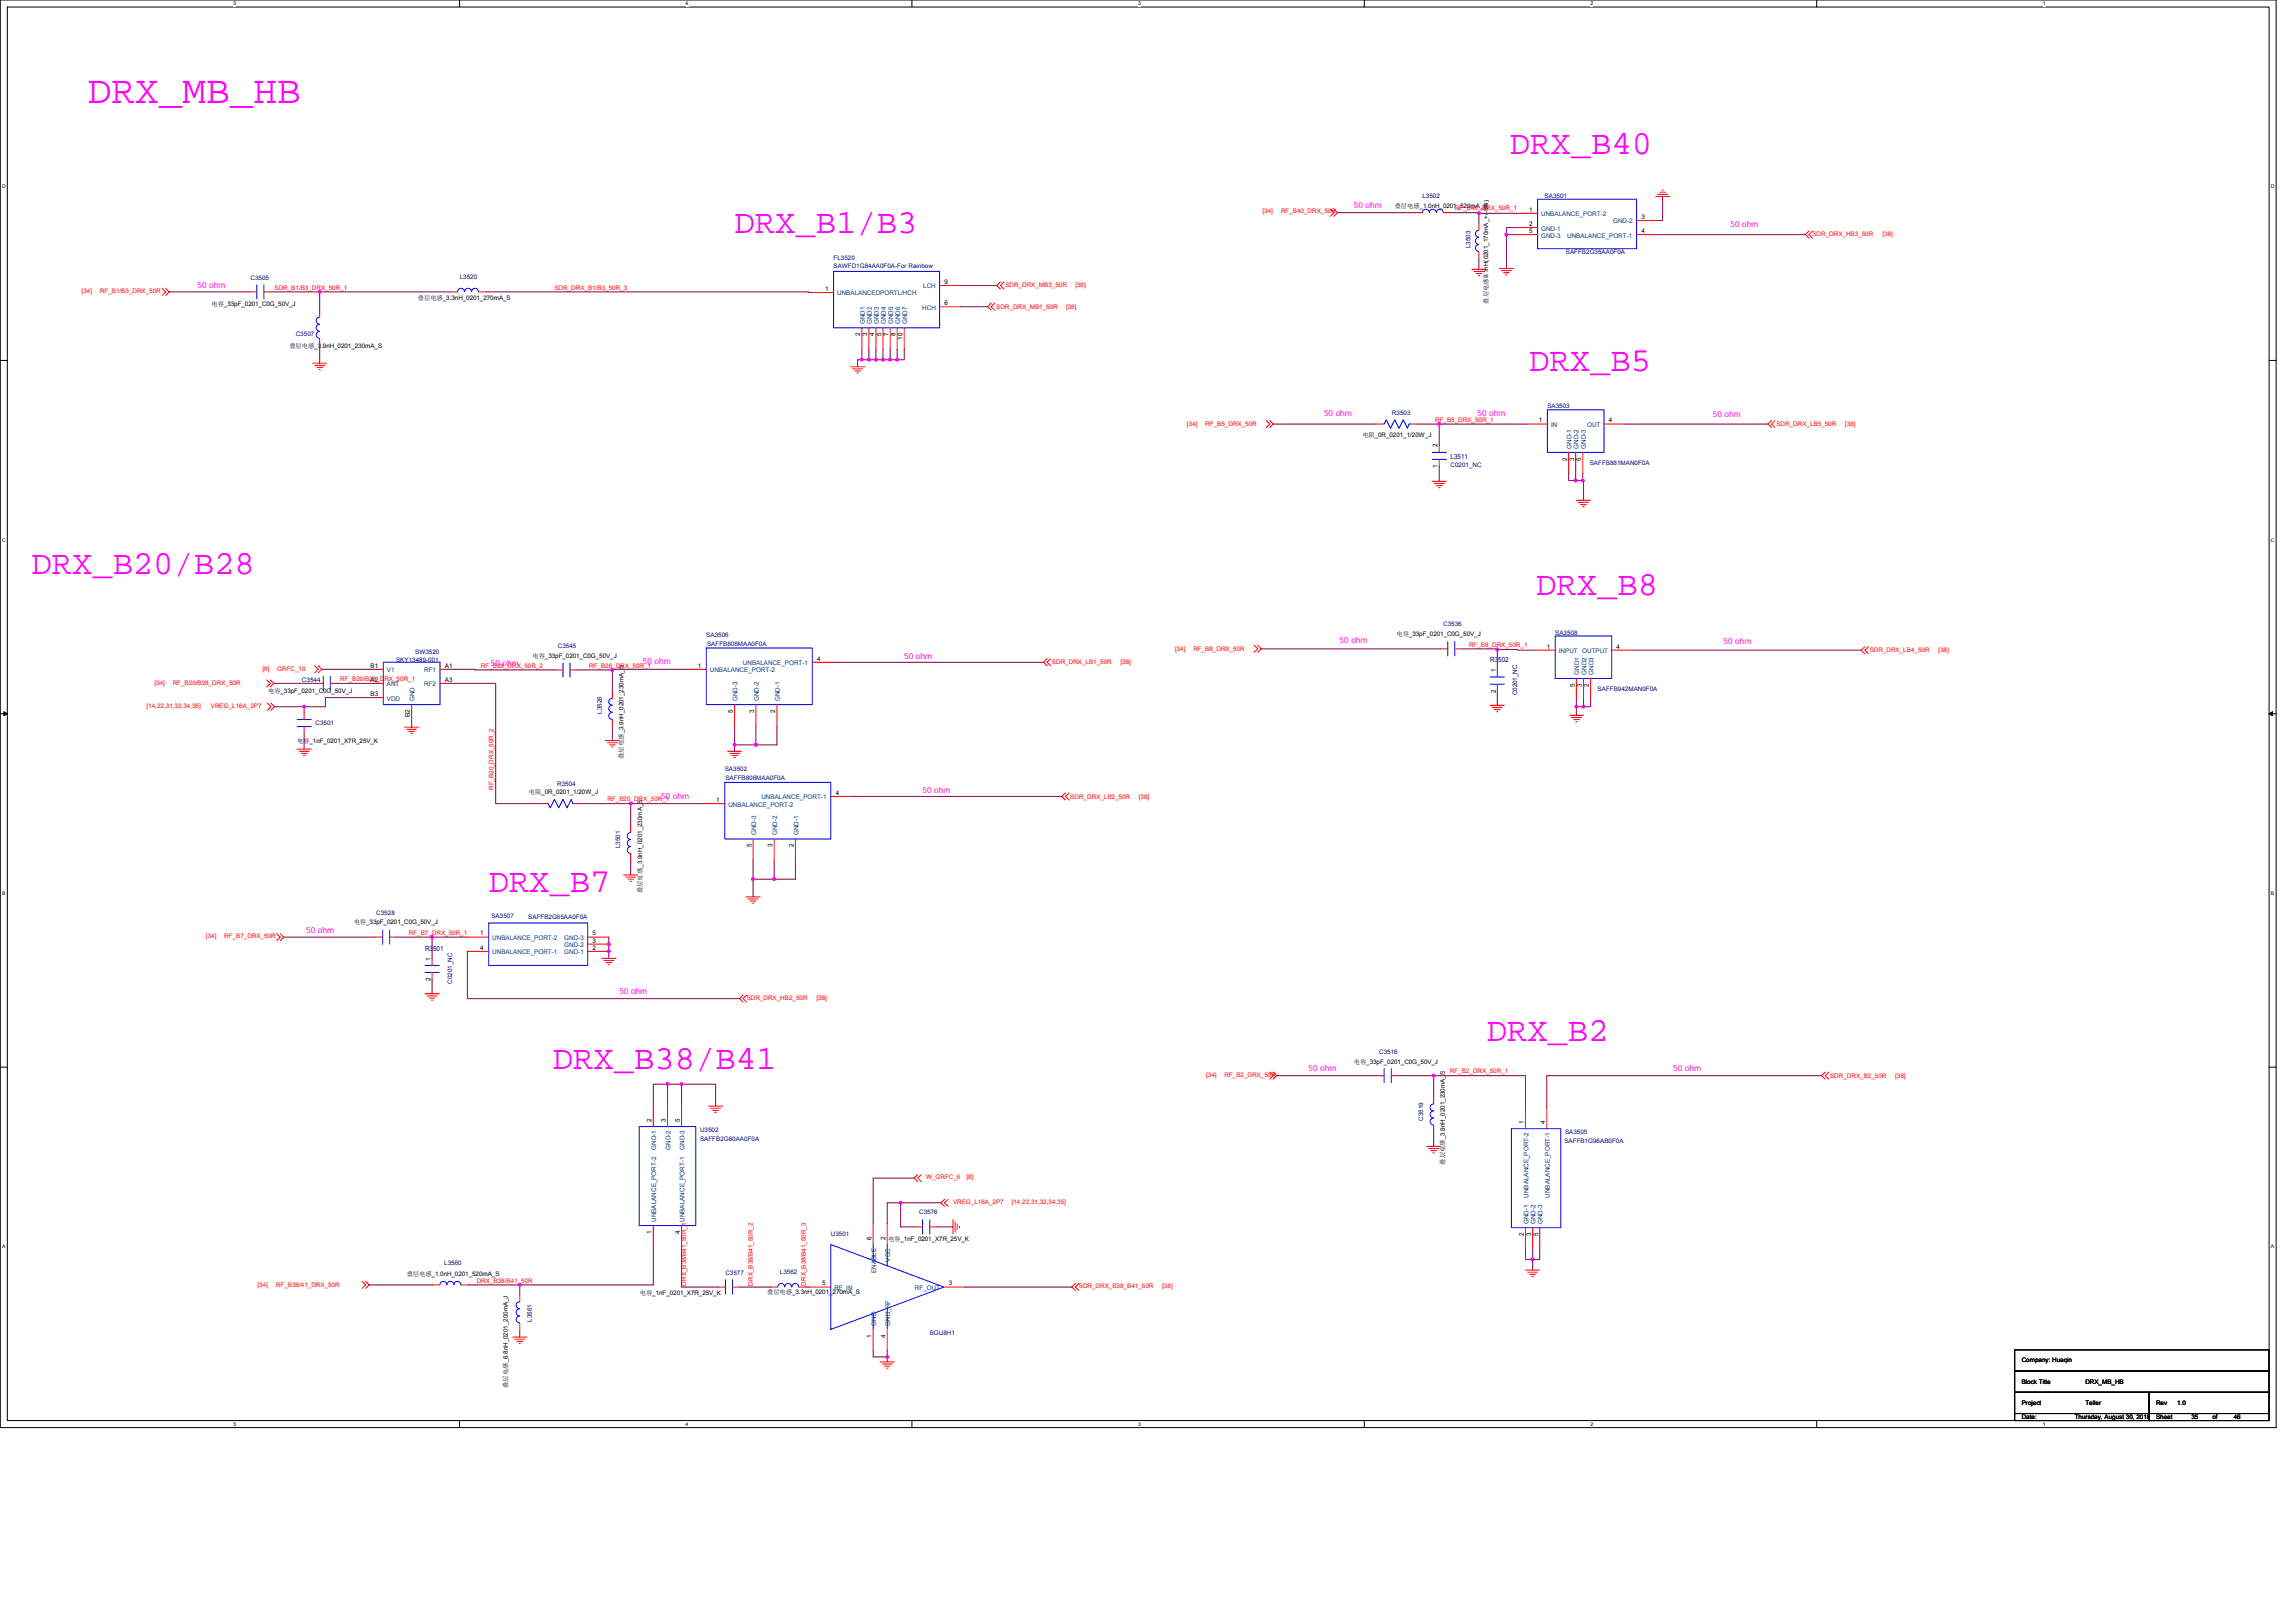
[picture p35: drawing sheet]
<svg xmlns="http://www.w3.org/2000/svg" width="297mm" height="210mm" viewBox="0 0 297 210" stroke-linecap="round" stroke-linejoin="round" font-family="sans-serif">
<defs><g id="words">
<text font-size="5.1" fill="#f0f" x="11.4" y="13.4">DRX_MB_HB</text>
<g font-size="4.4" fill="#f0f">
<text x="195.3" y="19.9">DRX_B40</text>
<text x="95" y="30.1">DRX_B1/B3</text>
<text x="197.8" y="48">DRX_B5</text>
<text x="4.1" y="74.3">DRX_B20/B28</text>
<text x="198.7" y="76.9">DRX_B8</text>
<text x="63.2" y="115.4">DRX_B7</text>
<text x="192.3" y="134.7">DRX_B2</text>
<text x="71.5" y="138.3">DRX_B38/B41</text>
</g>
<g font-size="1.1" fill="#f0f">
<text x="175.2" y="26.9">50 ohm</text>
<text x="223.9" y="29.4">50 ohm</text>
<text x="25.5" y="37.3">50 ohm</text>
<text x="171.3" y="53.8">50 ohm</text>
<text x="191.2" y="53.8">50 ohm</text>
<text x="221.6" y="53.9">50 ohm</text>
<text x="173.3" y="83.2">50 ohm</text>
<text x="223" y="83.4">50 ohm</text>
<text x="63.5" y="86.2">50 ohm</text>
<text x="83.2" y="85.9">50 ohm</text>
<text x="117" y="85.3">50 ohm</text>
<text x="85.5" y="103.3">50 ohm</text>
<text x="119.4" y="102.7">50 ohm</text>
<text x="39.6" y="120.7">50 ohm</text>
<text x="80.1" y="128.5">50 ohm</text>
<text x="169.3" y="138.6">50 ohm</text>
<text x="216.5" y="138.6">50 ohm</text>
</g>
<g font-size=".9" fill="#000080">
<text x="187.7" y="59.4">L3511</text>
<text x="192.8" y="85.7">R3502</text>
<text x="55" y="123">R3501</text>
</g>
<g font-size=".8" fill="#f00">
<text x="163.3" y="27.6">[34]</text>
<text x="165.7" y="27.6">RF_B40_DRX_50R</text>
<text x="188.2" y="27.2">RF_B40_DRX_50R_1</text>
<text x="234.5" y="30.5">SDR_DRX_HB3_50R</text>
<text x="243.5" y="30.5">[38]</text>
<text x="10.6" y="37.9">[34]</text>
<text x="12.9" y="37.9">RF_B1/B3_DRX_50R</text>
<text x="35.5" y="37.5">SDR_B1/B3_DRX_50R_1</text>
<text x="71.7" y="37.5">SDR_DRX_B1/B3_50R_3</text>
<text x="128.9" y="39.9">SDR_DRX_MB1_50R</text>
<text x="130.1" y="37.2">SDR_DRX_MB3_50R</text>
<text x="137.9" y="39.9">[38]</text>
<text x="139.1" y="37.2">[38]</text>
<text x="153.6" y="55.1">[34]</text>
<text x="155.9" y="55.1">RF_B5_DRX_50R</text>
<text x="185.7" y="54.6">RF_B5_DRX_50R_1</text>
<text x="229.8" y="55.1">SDR_DRX_LB5_50R</text>
<text x="238.7" y="55.1">[38]</text>
<text x="190.1" y="83.7">RF_B8_DRX_50R_1</text>
<text x="20" y="88.6">[34]</text>
<text x="22.3" y="88.6">RF_B20/B28_DRX_50R</text>
<text x="34" y="86.8">[8]</text>
<text x="35.9" y="86.8">GRFC_10</text>
<text x="44" y="88.1">RF_B20/B28_DRX_50R_1</text>
<text x="62.2" y="86.4">RF_B28_DRX_50R_2</text>
<text x="76.2" y="86.4">RF_B28_DRX_50R_1</text>
<text x="136.1" y="85.9">SDR_DRX_LB1_50R</text>
<text x="145" y="85.9">[38]</text>
<text x="152" y="84.2">[34]</text>
<text x="154.4" y="84.2">RF_B8_DRX_50R</text>
<text x="241.9" y="84.4">SDR_DRX_LB4_50R</text>
<text x="250.8" y="84.4">[38]</text>
<text x="19" y="91.6">[14,22,31,32,34,35]</text>
<text x="27.3" y="91.6">VREG_L16A_2P7</text>
<text x="63.8" y="102.2" transform="rotate(-90 63.8 102.2)">RF_B20_DRX_50R_2</text>
<text x="78.6" y="103.7">RF_B20_DRX_50R_1</text>
<text x="138.5" y="103.3">SDR_DRX_LB2_50R</text>
<text x="147.3" y="103.3">[38]</text>
<text x="26.6" y="121.4">[34]</text>
<text x="29" y="121.4">RF_B7_DRX_50R</text>
<text x="52.9" y="120.9">RF_B7_DRX_50R_1</text>
<text x="96.6" y="129.4">SDR_DRX_HB2_50R</text>
<text x="105.6" y="129.4">[38]</text>
<text x="156" y="139.3">[34]</text>
<text x="158.4" y="139.3">RF_B2_DRX_50R</text>
<text x="187.6" y="138.9">RF_B2_DRX_50R_1</text>
<text x="236.8" y="139.4">SDR_DRX_B2_50R</text>
<text x="245.2" y="139.4">[38]</text>
<text x="119.8" y="152.6">W_GRFC_6</text>
<text x="123.3" y="155.8">VREG_L16A_2P7</text>
<text x="125" y="152.6">[8]</text>
<text x="130.9" y="155.8">[14,22,31,32,34,35]</text>
<text x="33.3" y="166.5">[34]</text>
<text x="35.7" y="166.5">RF_B38/41_DRX_50R</text>
<text x="61.7" y="165.9">DRX_B38/B41_50R</text>
<text x="88.8" y="166.3" transform="rotate(-90 88.8 166.3)">DRX_B38/B41_50R_1</text>
<text x="97.4" y="166.3" transform="rotate(-90 97.4 166.3)">DRX_B38/B41_50R_2</text>
<text x="104.3" y="166.3" transform="rotate(-90 104.3 166.3)">DRX_B38/B41_50R_3</text>
<text x="139.6" y="166.7">SDR_DRX_B38_B41_50R</text>
<text x="150.4" y="166.7">[38]</text>
</g>
<g font-size=".8">
<text x="180.4" y="26.9">叠层电感_1.0nH_0201_520mA_S</text>
<text x="197.8" y="27.4">1</text>
<text x="197.8" y="29.2">2</text>
<text x="212.4" y="28.3">3</text>
<text x="197.8" y="30.1">5</text>
<text x="212.4" y="30.1">4</text>
<text x="27.4" y="39.6">电容_33pF_0201_C0G_50V_J</text>
<text x="54.1" y="38.8">叠层电感_3.3nH_0201_270mA_S</text>
<text x="106.7" y="37.6">1</text>
<text x="122.2" y="36.7">9</text>
<text x="122.2" y="39.5">6</text>
<text x="192.5" y="39.3" transform="rotate(-90 192.5 39.3)">叠层电感9.1nH(0201_170mA_+/-5%)</text>
<text x="37.4" y="45.1">叠层电感_3.9nH_0201_230mA_S</text>
<text x="111.3" y="43.5" transform="rotate(-90 111.3 43.5)">2</text>
<text x="112.2" y="43.5" transform="rotate(-90 112.2 43.5)">3</text>
<text x="113.1" y="43.5" transform="rotate(-90 113.1 43.5)">4</text>
<text x="114" y="43.5" transform="rotate(-90 114 43.5)">5</text>
<text x="115" y="43.5" transform="rotate(-90 115 43.5)">7</text>
<text x="115.9" y="43.5" transform="rotate(-90 115.9 43.5)">8</text>
<text x="116.8" y="43.9" transform="rotate(-90 116.8 43.9)">10</text>
<text x="176.3" y="56.5">电阻_0R_0201_1/20W_J</text>
<text x="186" y="57.9" transform="rotate(-90 186 57.9)">2</text>
<text x="199.1" y="54.7">1</text>
<text x="202.7" y="59.6" transform="rotate(-90 202.7 59.6)">2</text>
<text x="203.6" y="59.6" transform="rotate(-90 203.6 59.6)">3</text>
<text x="204.6" y="59.6" transform="rotate(-90 204.6 59.6)">5</text>
<text x="208.1" y="54.7">4</text>
<text x="186" y="60.5" transform="rotate(-90 186 60.5)">1</text>
<text x="180.7" y="82.3">电容_33pF_0201_C0G_50V_J</text>
<text x="200.1" y="83.9">1</text>
<text x="209.1" y="83.9">4</text>
<text x="34.7" y="89.6">电容_33pF_0201_C0G_50V_J</text>
<text x="47.9" y="86.4">B1</text>
<text x="47.9" y="88.2">A2</text>
<text x="57.5" y="88.2">A3</text>
<text x="57.5" y="86.4">A1</text>
<text x="68.9" y="85.1">电容_33pF_0201_C0G_50V_J</text>
<text x="90.3" y="86.4">1</text>
<text x="105.7" y="85.5">4</text>
<text x="193.5" y="89.6" transform="rotate(-90 193.5 89.6)">2</text>
<text x="193.5" y="87" transform="rotate(-90 193.5 87)">1</text>
<text x="203.7" y="88.9" transform="rotate(-90 203.7 88.9)">5</text>
<text x="204.7" y="88.9" transform="rotate(-90 204.7 88.9)">3</text>
<text x="205.6" y="88.9" transform="rotate(-90 205.6 88.9)">2</text>
<text x="47.9" y="90">B3</text>
<text x="53" y="92.8" transform="rotate(-90 53 92.8)">B2</text>
<text x="94.8" y="92.2" transform="rotate(-90 94.8 92.2)">5</text>
<text x="97.6" y="92.2" transform="rotate(-90 97.6 92.2)">3</text>
<text x="100.3" y="92.2" transform="rotate(-90 100.3 92.2)">2</text>
<text x="38.4" y="96.1">电容_1nF_0201_X7R_25V_K</text>
<text x="80.7" y="98.2" transform="rotate(-90 80.7 98.2)">叠层电感_3.9nH_0201_230mA_S</text>
<text x="68.4" y="102.8">电阻_0R_0201_1/20W_J</text>
<text x="92.7" y="103.8">1</text>
<text x="108.1" y="102.8">4</text>
<text x="97.2" y="109.6" transform="rotate(-90 97.2 109.6)">5</text>
<text x="99.9" y="109.6" transform="rotate(-90 99.9 109.6)">3</text>
<text x="102.7" y="109.6" transform="rotate(-90 102.7 109.6)">2</text>
<text x="45.8" y="119.6">电容_33pF_0201_C0G_50V_J</text>
<text x="83.1" y="115.6" transform="rotate(-90 83.1 115.6)">叠层电感_3.9nH_0201_230mA_S</text>
<text x="55.7" y="124.3" transform="rotate(-90 55.7 124.3)">1</text>
<text x="62.1" y="121">1</text>
<text x="62.1" y="122.9">4</text>
<text x="76.7" y="122.9">2</text>
<text x="76.7" y="121.9">3</text>
<text x="76.7" y="121">5</text>
<text x="55.7" y="126.9" transform="rotate(-90 55.7 126.9)">2</text>
<text x="175.2" y="137.6">电容_33pF_0201_C0G_50V_J</text>
<text x="84.3" y="145.1" transform="rotate(-90 84.3 145.1)">2</text>
<text x="86.1" y="145.1" transform="rotate(-90 86.1 145.1)">3</text>
<text x="88" y="145.1" transform="rotate(-90 88 145.1)">5</text>
<text x="197.1" y="145.4" transform="rotate(-90 197.1 145.4)">1</text>
<text x="199.9" y="145.4" transform="rotate(-90 199.9 145.4)">4</text>
<text x="186.9" y="150.7" transform="rotate(-90 186.9 150.7)">叠层电感_3.9nH_0201_230mA_S</text>
<text x="84.3" y="159.6" transform="rotate(-90 84.3 159.6)">1</text>
<text x="88" y="159.6" transform="rotate(-90 88 159.6)">4</text>
<text x="112.8" y="160.4" transform="rotate(-90 112.8 160.4)">6</text>
<text x="114.6" y="160.4" transform="rotate(-90 114.6 160.4)">2</text>
<text x="114.9" y="160.5">电容_1nF_0201_X7R_25V_K</text>
<text x="197.1" y="159.9" transform="rotate(-90 197.1 159.9)">2</text>
<text x="198.1" y="159.9" transform="rotate(-90 198.1 159.9)">3</text>
<text x="199" y="159.9" transform="rotate(-90 199 159.9)">5</text>
<text x="52.6" y="165">叠层电感_1.0nH_0201_520mA_S</text>
<text x="82.8" y="167.5">电容_1nF_0201_X7R_25V_K</text>
<text x="99.2" y="167.4">叠层电感_3.3nH_0201_270mA_S</text>
<text x="106.4" y="166.3">5</text>
<text x="122.7" y="166.3">3</text>
<text x="112.8" y="173.1" transform="rotate(-90 112.8 173.1)">1</text>
<text x="114.6" y="173.1" transform="rotate(-90 114.6 173.1)">4</text>
<text x="65.7" y="179.6" transform="rotate(-90 65.7 179.6)">叠层电感_6.8nH_0201_200mA_J</text>
<text x="261.6" y="179">Block Title</text>
<text x="261.6" y="176.3">Company: Huaqin</text>
<text x="269.8" y="179">DRX_MB_HB</text>
<text x="261.6" y="181.8">Project</text>
<text x="261.6" y="183.6">Date:</text>
<text x="268.4" y="183.6">Thursday, August 30, 2018</text>
<text x="269.8" y="181.8">Teller</text>
<text x="278.9" y="181.8">Rev</text>
<text x="278.9" y="183.6">Sheet</text>
<text x="281.7" y="181.8">1.0</text>
<text x="283.5" y="183.6">35</text>
<text x="286.2" y="183.6">of</text>
<text x="289" y="183.6">46</text>
</g>
<g font-size=".8" fill="#000080">
<text x="184" y="25.7">L3502</text>
<text x="199.8" y="25.6">SA3501</text>
<text x="107.8" y="33.6">FL3520</text>
<text x="107.8" y="34.7">SAWFD1G84AA0F0A-For Rainbow</text>
<text x="190.2" y="32.1" transform="rotate(-90 190.2 32.1)">L3503</text>
<text x="202.6" y="32.9">SAFFB2G35AA0F0A</text>
<text x="32.4" y="36.2">C3505</text>
<text x="59.5" y="36.1">L3520</text>
<text x="38.3" y="43.4">C3507</text>
<text x="180.1" y="53.7">R3503</text>
<text x="200.2" y="52.8">SA3503</text>
<text x="187.7" y="60.4">C0201_NC</text>
<text x="205.7" y="60.2">SAFFB881MAN0F0A</text>
<text x="72.2" y="83.8">C3545</text>
<text x="91.4" y="82.4">SA3506</text>
<text x="91.5" y="83.6">SAFFB806MAA0F0A</text>
<text x="186.7" y="81">C3536</text>
<text x="201.2" y="82.1">SA3508</text>
<text x="39.1" y="88.2">C3544</text>
<text x="51.2" y="85.7">SKY13489-001</text>
<text x="53.7" y="84.6">SW3520</text>
<text x="196.3" y="90" transform="rotate(-90 196.3 90)">C0201_NC</text>
<text x="206.7" y="89.4">SAFFB942MAN0F0A</text>
<text x="40.8" y="93.8">C3501</text>
<text x="77.9" y="92.4" transform="rotate(-90 77.9 92.4)">L3526</text>
<text x="72.1" y="101.7">R3504</text>
<text x="93.8" y="99.7">SA3502</text>
<text x="93.8" y="100.9">SAFFB806MAA0F0A</text>
<text x="80.2" y="109.7" transform="rotate(-90 80.2 109.7)">L3501</text>
<text x="48.7" y="118.4">C3528</text>
<text x="63.6" y="118.8">SA3507</text>
<text x="68.3" y="118.9">SAFFB2G65AA0F0A</text>
<text x="58.5" y="127.3" transform="rotate(-90 58.5 127.3)">C0201_NC</text>
<text x="178.4" y="136.3">C3516</text>
<text x="90.6" y="146.5">U3502</text>
<text x="90.6" y="147.7">SAFFB2G60AA0F0A</text>
<text x="184.1" y="145" transform="rotate(-90 184.1 145)">C3519</text>
<text x="202.4" y="147.9">SAFFB1G96AB0F0A</text>
<text x="202.5" y="146.7">SA3505</text>
<text x="107.5" y="159.9">U3501</text>
<text x="118.9" y="157.1">C3576</text>
<text x="57.5" y="163.7">L3560</text>
<text x="93.8" y="165">C3577</text>
<text x="100.9" y="164.8">L3562</text>
<text x="68.8" y="171" transform="rotate(-90 68.8 171)">L3561</text>
<text x="120.3" y="172.7">BGU8H1</text>
</g>
<g font-size=".8" fill="#004080">
<text x="199.4" y="28">UNBALANCE_PORT-2</text>
<text x="199.4" y="29.8">GND-1</text>
<text x="208.7" y="28.9">GND-2</text>
<text x="199.4" y="30.7">GND-3</text>
<text x="202.8" y="30.7">UNBALANCE_PORT-1</text>
<text x="108.3" y="38.2">UNBALANCEDPORTL/HCH</text>
<text x="111.9" y="42" transform="rotate(-90 111.9 42)">GND1</text>
<text x="112.8" y="42" transform="rotate(-90 112.8 42)">GND2</text>
<text x="113.7" y="42" transform="rotate(-90 113.7 42)">GND3</text>
<text x="114.6" y="42" transform="rotate(-90 114.6 42)">GND4</text>
<text x="115.5" y="42" transform="rotate(-90 115.5 42)">GND5</text>
<text x="116.5" y="42" transform="rotate(-90 116.5 42)">GND6</text>
<text x="117.4" y="42" transform="rotate(-90 117.4 42)">GND7</text>
<text x="119.3" y="40.1">HCH</text>
<text x="119.4" y="37.3">LCH</text>
<text x="200.7" y="55.2">IN</text>
<text x="203.3" y="58.1" transform="rotate(-90 203.3 58.1)">GND-1</text>
<text x="204.2" y="58.1" transform="rotate(-90 204.2 58.1)">GND-2</text>
<text x="205.1" y="58.1" transform="rotate(-90 205.1 58.1)">GND-3</text>
<text x="205.3" y="55.2">OUT</text>
<text x="50.1" y="87">V1</text>
<text x="50.1" y="88.8">ANT</text>
<text x="54.9" y="88.8">RF2</text>
<text x="54.9" y="87">RF1</text>
<text x="91.8" y="87">UNBALANCE_PORT-2</text>
<text x="96.1" y="86.1">UNBALANCE_PORT-1</text>
<text x="201.7" y="84.5">INPUT</text>
<text x="204.3" y="87.3" transform="rotate(-90 204.3 87.3)">GND1</text>
<text x="204.7" y="84.5">OUTPUT</text>
<text x="205.2" y="87.3" transform="rotate(-90 205.2 87.3)">GND2</text>
<text x="206.2" y="87.3" transform="rotate(-90 206.2 87.3)">GND3</text>
<text x="50.1" y="90.6">VDD</text>
<text x="53.6" y="90.7" transform="rotate(-90 53.6 90.7)">GND</text>
<text x="95.4" y="90.7" transform="rotate(-90 95.4 90.7)">GND-3</text>
<text x="98.2" y="90.7" transform="rotate(-90 98.2 90.7)">GND-2</text>
<text x="100.9" y="90.7" transform="rotate(-90 100.9 90.7)">GND-1</text>
<text x="94.2" y="104.4">UNBALANCE_PORT-2</text>
<text x="98.5" y="103.4">UNBALANCE_PORT-1</text>
<text x="97.8" y="108.1" transform="rotate(-90 97.8 108.1)">GND-3</text>
<text x="100.5" y="108.1" transform="rotate(-90 100.5 108.1)">GND-2</text>
<text x="103.3" y="108.1" transform="rotate(-90 103.3 108.1)">GND-1</text>
<text x="63.7" y="121.6">UNBALANCE_PORT-2</text>
<text x="63.7" y="123.5">UNBALANCE_PORT-1</text>
<text x="73" y="123.5">GND-1</text>
<text x="73" y="122.5">GND-2</text>
<text x="73" y="121.6">GND-3</text>
<text x="84.9" y="148.8" transform="rotate(-90 84.9 148.8)">GND-1</text>
<text x="86.7" y="148.8" transform="rotate(-90 86.7 148.8)">GND-2</text>
<text x="88.6" y="148.8" transform="rotate(-90 88.6 148.8)">GND-3</text>
<text x="197.7" y="155" transform="rotate(-90 197.7 155)">UNBALANCE_PORT-2</text>
<text x="200.5" y="155" transform="rotate(-90 200.5 155)">UNBALANCE_PORT-1</text>
<text x="84.9" y="158.1" transform="rotate(-90 84.9 158.1)">UNBALANCE_PORT-2</text>
<text x="88.6" y="158.1" transform="rotate(-90 88.6 158.1)">UNBALANCE_PORT-1</text>
<text x="197.7" y="158.4" transform="rotate(-90 197.7 158.4)">GND-1</text>
<text x="198.7" y="158.4" transform="rotate(-90 198.7 158.4)">GND-2</text>
<text x="199.6" y="158.4" transform="rotate(-90 199.6 158.4)">GND-3</text>
<text x="107.9" y="166.9">RF_IN</text>
<text x="113.3" y="164.7" transform="rotate(-90 113.3 164.7)">ENABLE</text>
<text x="115.2" y="163.2" transform="rotate(-90 115.2 163.2)">VCC</text>
<text x="118.4" y="166.9">RF_OUT</text>
<text x="113.3" y="171.5" transform="rotate(-90 113.3 171.5)">GND</text>
<text x="115.2" y="171.5" transform="rotate(-90 115.2 171.5)">GND_RF</text>
</g>
<g font-size=".7">
<text x="30.2" y=".7">5</text>
<text x="88.7" y=".7">4</text>
<text x="147.2" y=".7">3</text>
<text x="205.8" y=".7">2</text>
<text x="264.3" y=".7">1</text>
<text x=".3" y="24.4">D</text>
<text x="293.8" y="24.4">D</text>
<text x=".3" y="70.1">C</text>
<text x="293.8" y="70.1">C</text>
<text x=".3" y="115.8">B</text>
<text x="293.8" y="115.8">B</text>
<text x=".3" y="161.5">A</text>
<text x="293.8" y="161.5">A</text>
<text x="30.2" y="184.5">5</text>
<text x="88.7" y="184.5">4</text>
<text x="147.2" y="184.5">3</text>
<text x="205.8" y="184.5">2</text>
<text x="264.3" y="184.5">1</text>
</g>
</g></defs>
<path d="M0 0h294.5v184.7h-294.5zM.9 .9h292.7v182.9h-292.7z" fill="none" stroke="#000" stroke-width=".13"/>
<g fill="#fff">
<path d="M30.2 .1h.4v.7h-.4z"/>
<path d="M30.2 183.9h.4v.7h-.4z"/>
</g>
<path d="M59.5 0v.9M59.5 183.8v.9" fill="none" stroke="#000" stroke-width=".13"/>
<g fill="#fff">
<path d="M88.7 .1h.4v.7h-.4z"/>
<path d="M88.7 183.9h.4v.7h-.4z"/>
</g>
<path d="M118 0v.9M118 183.8v.9" fill="none" stroke="#000" stroke-width=".13"/>
<g fill="#fff">
<path d="M147.2 .1h.4v.7h-.4z"/>
<path d="M147.2 183.9h.4v.7h-.4z"/>
</g>
<path d="M176.5 0v.9M176.5 183.8v.9" fill="none" stroke="#000" stroke-width=".13"/>
<g fill="#fff">
<path d="M205.8 .1h.3v.7h-.3z"/>
<path d="M205.8 183.9h.3v.7h-.3z"/>
</g>
<path d="M235 0v.9M235 183.8v.9" fill="none" stroke="#000" stroke-width=".13"/>
<g fill="#fff">
<path d="M264.3 .1h.3v.7h-.3z"/>
<path d="M264.3 183.9h.3v.7h-.3z"/>
<path d="M.3 23.8h.4v.7h-.4z"/>
<path d="M293.8 23.8h.5v.7h-.5z"/>
<path d="M.3 69.5h.4v.7h-.4z"/>
<path d="M293.8 69.5h.5v.7h-.5z"/>
</g>
<path d="M0 46.6h.9M293.6 46.6h.9" fill="none" stroke="#000" stroke-width=".13"/>
<g fill="#fff">
<path d="M.3 115.2h.4v.8h-.4z"/>
<path d="M293.8 115.2h.4v.8h-.4z"/>
</g>
<path d="M0 92.4h.9M293.6 92.4h.9" fill="none" stroke="#000" stroke-width=".13"/>
<path d="M.5 92.1l.4 .3-.4 .2zM293.6 92.4l.4-.3v.5z" fill="#000" stroke="#000" stroke-width=".13"/>
<g fill="#fff">
<path d="M.3 160.9h.4v.8h-.4z"/>
<path d="M293.8 160.9h.4v.8h-.4z"/>
</g>
<path d="M0 138.1h.9M293.6 138.1h.9M260.6 174.6h33v2.8h-33zM260.6 177.4h33v2.7h-33zM260.6 180.1h17.4v2.8h-17.4zM260.6 182.9h17.4v.9h-17.4zM278 182.9h15.6v.9h-15.6zM278 180.1h15.6v2.8h-15.6z" fill="none" stroke="#000" stroke-width=".13"/>
<g fill="none" stroke="#f00" stroke-width=".13">
<path d="M21 37.3l.4 .5-.4 .4M21.4 37.3l.5 .5-.5 .4M32.3 37.8h.9M34.1 37.8h.9M58.3 37.8h.9M61.9 37.8h1M105.1 37.8h2.7M121.6 39.7h2.7M121.6 36.9h2.7M128.2 39.2l-.4 .5 .4 .4M128.7 39.2l-.5 .5 .5 .4M129.4 36.5l-.4 .4 .4 .5"/>
<path d="M129.9 36.5l-.5 .4 .5 .5M172.1 27.1l.5 .4-.5 .5M172.6 27.1l.4 .4-.4 .5M183.1 27.5h.9M186.7 27.5h1M190.4 34.8h1.8M190.7 35.1h1.3M191 35.4h.7M191.2 35.7h.2M191.3 32.6v.9M191.3 28.9v.9M194 34.7h1.8"/>
<path d="M194.2 35h1.3M194.5 35.3h.8M194.8 35.6h.2M196.2 27.6h2.7M196.2 29.4h2.7M196.2 30.4h2.7M211.7 28.5h2.8M211.7 30.4h2.8M214.2 25.4h1.8M214.5 25.1h1.2M214.7 24.9h.8M215 24.6h.2"/>
<path d="M234 29.9l-.4 .5 .4 .4M234.5 29.9l-.5 .5 .5 .4M40.4 47h1.9M40.7 47.3h1.3M41 47.5h.7M41.3 47.8h.2M41.4 40.1v.9M41.4 43.8v.9M110 47.5h1.9M110.3 47.7h1.3M110.6 48h.7M110.9 48.3h.1"/>
<path d="M111.5 42.4v2.8M112.4 42.4v2.8M113.3 42.4v2.8M114.2 42.4v2.8M115.2 42.4v2.8M116.1 42.4v2.8M117 42.4v2.8M163.8 54.4l.5 .5-.5 .4M164.3 54.4l.4 .5-.4 .4M178 54.9h.9M182.6 54.9h.9M186.2 59.4v.9"/>
<path d="M186.2 57.6v.9M197.5 54.9h2.7M202.9 58.5v2.8M203.9 58.5v2.8M204.8 58.5v2.8M207.5 54.9h2.7M229.2 54.4l-.5 .5 .5 .4M229.6 54.4l-.4 .5 .4 .4M185.3 62.3h1.8M185.6 62.5h1.3M185.8 62.8h.8M186.1 63.1h.2"/>
<path d="M203.9 64.7h1.9M204.2 65h1.3M204.5 65.3h.7M204.8 65.6h.2M34.5 88l.5 .4-.5 .5M34.6 91l.4 .4-.4 .5M35 88l.4 .4-.4 .5M35 91l.5 .4-.5 .5M38.4 96.9h1.9M38.7 97.2h1.3M39 97.5h.7M39.3 97.7h.2"/>
<path d="M39.3 92.2v.9M39.3 94v.9M40.7 86.1l.5 .5-.5 .4M40.9 88.4h.9M41.2 86.1l.4 .5-.4 .4M42.7 88.4h.9M48.7 90.3h.9M48.7 86.6h.9M48.7 88.4h.9M52.3 94.1h1.9M52.6 94.4h1.3M52.9 94.6h.7"/>
<path d="M53.2 94.9h.1M53.3 91.2v.9M56.9 88.4h.9M56.9 86.6h.9M71.9 86.7h.9M73.7 86.7h1M78.3 95.8h1.8M78.6 96.1h1.3M78.9 96.4h.7M79.1 96.6h.2M79.2 89.4v.9M79.2 93.1v.9"/>
<path d="M88.6 86.6h2.8M94.1 97.2h1.8M94.4 97.5h1.3M94.7 97.7h.7M95 98h.1M95 91.2v2.7M97.8 91.2v2.7M100.5 91.2v2.7M105.1 85.7h2.7M135.5 85.2l-.5 .5 .5 .4M135.9 85.2l-.4 .5 .4 .4M162.2 83.5l.5 .4-.5 .5"/>
<path d="M162.7 83.5l.5 .4-.5 .5M186.4 83.9h.9M188.2 83.9h.9M192.8 91.2h1.8M193.1 91.5h1.2M193.3 91.8h.8M193.6 92.1h.2M193.7 86.7v.9M193.7 88.5v.9M198.5 84.1h2.7M203 92.5h1.9M203.3 92.8h1.3"/>
<path d="M203.6 93.1h.7M203.9 93.4h.1M203.9 87.8v2.7M204.9 87.8v2.7M205.8 87.8v2.7M208.5 84.1h2.8M241.3 83.7l-.5 .4 .5 .5M241.7 83.7l-.4 .4 .4 .5M69.8 104h.9M74.4 104h.9M80.7 113.2h1.8M81 113.5h1.2"/>
<path d="M81.2 113.7h.8M81.5 114h.2M81.6 106.8v.9M81.6 110.4v1M91 104h2.8M96.5 116h1.8M96.8 116.3h1.3M97 116.6h.8M97.3 116.9h.2M97.4 108.5v2.8M100.2 108.5v2.8M102.9 108.5v2.8"/>
<path d="M107.5 103h2.7M137.8 102.6l-.4 .4 .4 .5M138.3 102.6l-.5 .4 .5 .5M35.8 120.8l.5 .4-.5 .5M36.3 120.8l.4 .4-.4 .5M48.6 121.2h.9M50.4 121.2h.9M55 128.6h1.8M55.3 128.8h1.3M55.5 129.1h.8M55.8 129.4h.2M55.9 124v.9"/>
<path d="M55.9 125.8v.9M60.5 121.2h2.7M60.5 123.1h2.7M76 123.1h2.8M76 122.2h2.8M76 121.2h2.8M77.8 124h1.9M78.1 124.3h1.3M78.4 124.5h.7M78.7 124.8h.2M96.1 128.7l-.4 .5 .4 .5M96.6 128.7l-.5 .5 .5 .5"/>
<path d="M164.3 138.7l.4 .5-.4 .4M164.7 138.7l.5 .5-.5 .4M178.2 139.2h.9M180 139.2h.9M236.1 138.7l-.4 .5 .4 .4M236.6 138.7l-.5 .5 .5 .4M84.5 158.6v2.7M84.5 143v2.8M86.4 143v2.8M88.2 158.6v2.7M88.2 143v2.8M91.6 143.1h1.9"/>
<path d="M91.9 143.4h1.3M92.2 143.7h.7M92.5 143.9h.2M113 158.3v2.7M114.8 158.3v2.7M118.4 158.7h1M118.7 152l-.4 .4 .4 .5M119.2 152l-.5 .4 .5 .5M120.3 158.7h.9M122.2 155.2l-.5 .4 .5 .5M122.7 155.2l-.5 .4 .5 .5M123.3 157.8v1.9"/>
<path d="M123.6 158.1v1.3M123.8 158.4v.7M124.1 158.6v.2M184.6 148.3h1.8M184.8 148.6h1.3M185.1 148.9h.7M185.4 149.1h.2M185.5 141.9v.9M185.5 145.6v.9M197.4 143.3v2.7M197.4 158.8v2.8M198.3 158.8v2.8"/>
<path d="M199.2 158.8v2.8M200.1 143.3v2.7M46.9 165.8l.4 .4-.4 .5M47.3 165.8l.5 .4-.5 .5M56 166.2h.9M59.6 166.2h1M66.3 173h1.9M66.6 173.3h1.3M66.9 173.5h.7M67.2 173.8h.1M67.2 167.5v.9M67.2 171.2v.9"/>
<path d="M92.9 166.5h.9M94.8 166.5h.9M99.7 166.5h.9M103.4 166.5h.9M104.7 166.5h2.8M113 172v2.7M113.9 176.2h1.8M114.1 176.5h1.3M114.4 176.7h.8M114.7 177h.2M114.8 172v2.7M122.1 166.5h2.8"/>
<path d="M139.1 166.1l-.4 .4 .4 .5M139.6 166.1l-.5 .4 .5 .5M197.4 164.3h1.8M197.6 164.6h1.3M197.9 164.9h.7M198.2 165.1h.2"/>
</g>
<g fill="none" stroke="#00f" stroke-width=".13">
<path d="M33.2 37.8h.1M33.2 36.9v1.8M34.1 36.9v1.8M34.1 37.8h.1M59.2 37.8h.1M59.2 37.7a.44 .44 0 0 1 .4-.4 .44 .44 0 0 1 .5 .4M60.1 37.7a.44 .44 0 0 1 .5-.4 .44 .44 0 0 1 .4 .4M61 37.7a.44 .44 0 0 1 .5-.4 .44 .44 0 0 1 .4 .4M61.9 37.8h.1M107.8 35.1h13.8v7.3h-13.8zM109.7 37.8h.1M119.7 39.7h.1"/>
<path d="M119.7 36.9h.1M184 27.5h.1M184 27.5a.45 .45 0 0 1 .5-.4 .45 .45 0 0 1 .4 .4M184.9 27.5a.45 .45 0 0 1 .5-.4 .45 .45 0 0 1 .4 .4M185.8 27.5a.45 .45 0 0 1 .5-.4 .45 .45 0 0 1 .4 .4M186.7 27.5h.1M191.3 30.7a.47 .47 0 0 0-.4 .5 .47 .47 0 0 0 .4 .4 .45 .45 0 0 0-.4 .5 .45 .45 0 0 0 .4 .4M191.3 29.8a.45 .45 0 0 0-.4 .4 .45 .45 0 0 0 .4 .5M191.3 29.8h.1M191.3 32.6h.1M198.9 28.5h.1M198.9 27.6h.1"/>
<path d="M198.9 26.7h.1M198.9 25.8h12.8v6.4h-12.8zM204.4 28.5h.1M204.4 27.6h.1M41.3 41a.46 .46 0 0 0-.4 .5 .46 .46 0 0 0 .4 .5M41.3 42a.45 .45 0 0 0-.4 .4 .45 .45 0 0 0 .4 .5M41.3 42.9a.45 .45 0 0 0-.4 .4 .45 .45 0 0 0 .4 .5M41.4 43.8h.1M41.4 41h.1M111.5 40.6h.1M112.4 40.6h.1M113.3 40.6h.1"/>
<path d="M114.2 40.6h.1M115.2 40.6h.1M116.1 40.6h.1M117 40.6h.1M178.9 54.9h.1M178.9 54.9h.2l.2-.6 .6 1.1 .5-1.1 .6 1.1 .5-1.1 .6 1.1 .2-.5h.3M182.6 54.9h.1M185.3 59.4h1.8M185.3 58.5h1.8M186.2 59.4h.1M186.2 58.5h.1M200.2 53h7.3v5.5h-7.3z"/>
<path d="M38.4 93.1h1.9M38.4 94h1.9M39.3 93.1h.1M39.3 94h.1M41.8 88.4h.1M41.8 87.5v1.8M42.7 87.5v1.8M42.7 88.4h.1M49.6 85.7h7.3v5.5h-7.3zM72.8 86.7h.1M72.8 85.8v1.8M73.7 85.8v1.8"/>
<path d="M73.7 86.7h.1M79.2 90.3a.44 .44 0 0 0-.4 .5 .44 .44 0 0 0 .4 .4 .46 .46 0 0 0-.4 .5 .46 .46 0 0 0 .4 .4 .47 .47 0 0 0-.4 .5 .47 .47 0 0 0 .4 .5M79.2 93.1h.1M79.2 90.3h.1M91.4 83.8h13.7v7.4h-13.7zM92.3 86.6h.1M95 91.2h.1M97.8 91.2h.1M100.5 91.2h.1M103.3 85.7h.1M187.3 83.9h.1M187.3 83v1.9"/>
<path d="M188.2 83v1.9M188.2 83.9h.1M192.8 87.6h1.8M192.8 88.5h1.8M193.7 87.6h.1M193.7 88.5h.1M201.2 84.1h.1M201.2 82.3h7.3v5.5h-7.3zM202.6 86h.1M203.9 86h.1M205.3 86h.1M206.7 84.1h.1"/>
<path d="M63.2 119.4h12.8v5.5h-12.8zM70.7 104h.1M70.7 104h.2l.3 .5 .5-1.1 .6 1.1 .5-1.1 .6 1.1 .5-1.1 .2 .6h.3M74.4 104h.1M81.6 107.7a.45 .45 0 0 0-.5 .5 .45 .45 0 0 0 .5 .4M81.6 108.6a.45 .45 0 0 0-.5 .5 .45 .45 0 0 0 .5 .4M81.6 109.5a.45 .45 0 0 0-.5 .5 .45 .45 0 0 0 .5 .4M81.6 110.4h.1M81.6 107.7h.1M93.8 101.2h13.7v7.3h-13.7zM94.7 104h.1M97.4 108.5h.1"/>
<path d="M100.2 108.5h.1M102.9 108.5h.1M105.6 103h.1M49.5 121.2h.1M49.5 120.3v1.9M50.4 120.3v1.9M50.4 121.2h.1M55 124.9h1.8M55 125.8h1.8M55.9 124.9h.1M55.9 125.8h.1M63.2 121.2h.1"/>
<path d="M63.2 120.3h.1M67.8 120.3h.1M67.8 120.8h.1M67.8 121.2h.1M179.1 139.2h.1M179.1 138.3v1.8M180 138.3v1.8M180 139.2h.1M82.7 145.8h7.3v12.8h-7.3zM84.5 147.6h.1M84.5 158.6h.1M86.4 147.6h.1"/>
<path d="M88.2 147.6h.1M88.2 158.6h.1M119.4 158.7h.1M119.4 157.8v1.9M120.3 157.8v1.9M120.3 158.7h.1M185.5 142.8a.44 .44 0 0 0-.5 .5 .44 .44 0 0 0 .5 .4 .46 .46 0 0 0-.5 .5 .46 .46 0 0 0 .5 .4 .46 .46 0 0 0-.5 .5 .46 .46 0 0 0 .5 .4M185.5 145.6h.1M185.5 142.8h.1M195.5 146h6.4v12.8h-6.4zM198.3 153.3h.1M198.7 147.8h.1"/>
<path d="M199.2 153.3h.1M200.1 153.3h.1M200.1 147.8h.1M56.9 166.2h.1M56.9 166.2a.44 .44 0 0 1 .5-.4 .44 .44 0 0 1 .4 .4M57.8 166.2a.44 .44 0 0 1 .5-.4 .44 .44 0 0 1 .4 .4M58.7 166.2a.44 .44 0 0 1 .5-.4 .44 .44 0 0 1 .4 .4M59.6 166.2h.1M67.2 168.4a.44 .44 0 0 0-.4 .5 .44 .44 0 0 0 .4 .4M67.2 169.3a.46 .46 0 0 0-.4 .5 .46 .46 0 0 0 .4 .4 .46 .46 0 0 0-.4 .5 .46 .46 0 0 0 .4 .5M67.2 171.2h.1M67.2 168.4h.1"/>
<path d="M93.8 165.6v1.8M93.8 166.5h.1M94.8 166.5h.1M94.8 165.6v1.8M100.6 166.5a.44 .44 0 0 1 .5-.4 .44 .44 0 0 1 .4 .4 .46 .46 0 0 1 .5-.4 .46 .46 0 0 1 .4 .4 .46 .46 0 0 1 .5-.4 .46 .46 0 0 1 .4 .4M100.6 166.5h.1M103.4 166.5h.1M107.5 161l14.6 5.5-14.6 5.5zM113 170v2M113 161v1.9M114.8 169.2v2.7M114.8 161v2.8"/>
</g>
<g fill="none" stroke="#800040" stroke-width=".13">
<path d="M21.9 37.8h10.4M35 37.8h6.4M41.4 37.8h16.9M41.4 37.8v2.3M62.9 37.8h41.7h.5M124.3 39.7h3.5M124.3 36.9h4.7M173 27.5h10.1M187.7 27.5h3.6v.1M191.3 27.6h4.9M191.3 27.6v1.3M191.3 33.5v1.3"/>
<path d="M196.2 29.4h-1.3v1M196.2 30.4h-1.3v4.3M214.5 30.4h19.1M215.1 25.4v3.1h-.6M41.4 44.7v2.3M111.5 45.2v1.3h.9M111.5 46.5h-.5v1M112.4 46.5h.9M112.4 45.2v1.3M113.3 46.5h.9M113.3 45.2v1.3M114.2 45.2v1.3"/>
<path d="M114.2 46.5h1M115.2 46.5h.9M115.2 45.2v1.3M116.1 45.2v1.3M117 45.2v1.3h-.9M164.7 54.9h13.3M183.5 54.9h2.7M186.2 54.9h11.3M186.2 54.9v2.7M210.2 54.9h18.5M186.2 60.3v2M202.9 61.3v.9h1"/>
<path d="M203.9 61.3v.9h.9M204.8 61.3v.9h.1v2.5M35.4 88.4h5.5M35.5 91.4h3.8M39.3 94.9v2M39.3 91.4v.8M41.6 86.6h7.1M43.6 88.4h5.1M48.7 90.3h-6.6v1.1h-2.8M53.3 92.1v2M57.8 88.4h6.3v15.6h5.7M57.8 86.6l14.1 .1"/>
<path d="M74.7 86.7h4.5M79.2 94v1.8M79.2 86.7v2.7M88.6 86.6h-9.4v.1M95 96.4v.8M95 96.4h2.8M95 93.9v2.5M97.8 93.9v2.5M100.5 93.9v2.5h-2.7M107.8 85.7h27.2M163.2 83.9h23.2M189.1 83.9h4.6v.1"/>
<path d="M193.7 84l4.8 .1M193.7 84v2.7M193.7 89.4v1.8M203.9 90.5v.9M204.9 90.5v.9M204.9 91.4h-1v1.1M205.8 90.5v.9h-.9M211.3 84.1h29.5M75.3 104h6.3M81.6 104h9.4M81.6 111.4v1.8M81.6 104v2.8"/>
<path d="M97.4 111.3v2.4M97.4 113.7v2.3M97.4 113.7h2.8M100.2 111.3v2.4M102.9 111.3v2.4h-2.7M110.2 103h27.2M36.7 121.2h11.9M51.3 121.2h4.6M55.9 121.2v2.8M55.9 126.7v1.9M55.9 121.2h4.6M60.5 123.1v6.1h35.2"/>
<path d="M78.8 121.2v2.8M165.2 139.2h13M180.9 139.2h4.6M185.5 139.2h11.9v4.1M185.5 139.2v2.7M235.7 139.2h-35.6v4.1M86.4 140.3h-1.9v2.7M86.4 140.3v2.7M86.4 140.3h1.8M88.2 140.3v2.7M88.2 140.3h4.4v2.8M116.5 155.6v3.1h1.9"/>
<path d="M116.5 155.6h5.2M116.5 155.6h-1.7v2.7M118.3 152.4h-5.3v5.9M121.2 158.7h2.1M185.5 146.5v1.8M47.8 166.2h8.2M60.6 166.2h6.6M67.2 166.2v1.3M67.2 172.1v.9M84.5 161.3v4.9h-17.3M88.2 161.3v5.2h4.7M95.7 166.5h4"/>
<path d="M104.3 166.5h.4M113 174.7v.9h1.8v.6M114.8 174.7v.9M124.9 166.5h13.8M197.4 161.6v1.3h.9M198.3 161.6v1.3M198.3 162.9v1.4M199.2 161.6v1.3h-.9"/>
</g>
<g fill="#f0f" stroke="#f0f" stroke-width=".13">
<path d="M193.6 83.9h.2v.2h-.2z" fill-rule="evenodd"/>
<path d="M55.8 121.1h.2v.3h-.2z" fill-rule="evenodd"/>
<path d="M94.9 96.2h.3v.3h-.3z" fill-rule="evenodd"/>
<path d="M97.6 96.2h.3v.3h-.3z" fill-rule="evenodd"/>
<path d="M79.1 86.6h.2v.2h-.2z" fill-rule="evenodd"/>
<path d="M41.2 37.6h.3v.3h-.3z" fill-rule="evenodd"/>
<path d="M203.7 62h.3v.3h-.3z" fill-rule="evenodd"/>
<path d="M194.8 30.2h.2v.3h-.2z" fill-rule="evenodd"/>
<path d="M115.9 46.4h.3v.2h-.3z" fill-rule="evenodd"/>
<path d="M112.3 46.4h.2v.2h-.2z" fill-rule="evenodd"/>
<path d="M67.1 166.1h.3v.2h-.3z" fill-rule="evenodd"/>
<path d="M86.2 140.1h.3v.3h-.3z" fill-rule="evenodd"/>
<path d="M198.1 162.8h.3v.3h-.3z" fill-rule="evenodd"/>
<path d="M100 113.6h.3v.3h-.3z" fill-rule="evenodd"/>
<path d="M97.3 113.6h.2v.3h-.2z" fill-rule="evenodd"/>
<path d="M111.4 46.4h.2v.2h-.2z" fill-rule="evenodd"/>
<path d="M193.6 83.9h.2v.2h-.2z" fill-rule="evenodd"/>
<path d="M55.8 121.1h.2v.3h-.2z" fill-rule="evenodd"/>
<path d="M94.9 96.2h.3v.3h-.3z" fill-rule="evenodd"/>
<path d="M97.6 96.2h.3v.3h-.3z" fill-rule="evenodd"/>
<path d="M79.1 86.6h.2v.2h-.2z" fill-rule="evenodd"/>
<path d="M41.2 37.6h.3v.3h-.3z" fill-rule="evenodd"/>
<path d="M203.7 62h.3v.3h-.3z" fill-rule="evenodd"/>
<path d="M194.8 30.2h.2v.3h-.2z" fill-rule="evenodd"/>
<path d="M115.9 46.4h.3v.2h-.3z" fill-rule="evenodd"/>
<path d="M112.3 46.4h.2v.2h-.2z" fill-rule="evenodd"/>
<path d="M67.1 166.1h.3v.2h-.3z" fill-rule="evenodd"/>
<path d="M86.2 140.1h.3v.3h-.3z" fill-rule="evenodd"/>
<path d="M198.1 162.8h.3v.3h-.3z" fill-rule="evenodd"/>
<path d="M100 113.6h.3v.3h-.3z" fill-rule="evenodd"/>
<path d="M97.3 113.6h.2v.3h-.2z" fill-rule="evenodd"/>
<path d="M111.4 46.4h.2v.2h-.2z" fill-rule="evenodd"/>
<circle cx="191.3" cy="27.6" r=".17"/>
<circle cx="78.8" cy="122.2" r=".17"/>
<circle cx="78.8" cy="123.1" r=".17"/>
<circle cx="186.2" cy="54.8" r=".17"/>
<circle cx="204.8" cy="62.2" r=".17"/>
<circle cx="203.9" cy="91.4" r=".17"/>
<circle cx="204.8" cy="91.4" r=".17"/>
<circle cx="115.1" cy="46.5" r=".17"/>
<circle cx="114.2" cy="46.5" r=".17"/>
<circle cx="113.3" cy="46.5" r=".17"/>
<circle cx="88.2" cy="140.3" r=".17"/>
<circle cx="185.5" cy="139.2" r=".17"/>
<circle cx="81.6" cy="103.9" r=".17"/>
<circle cx="116.5" cy="155.6" r=".17"/>
<circle cx="114.8" cy="175.6" r=".17"/>
<circle cx="39.3" cy="91.4" r=".17"/>
</g>
<use href="#words"/>
</svg>
